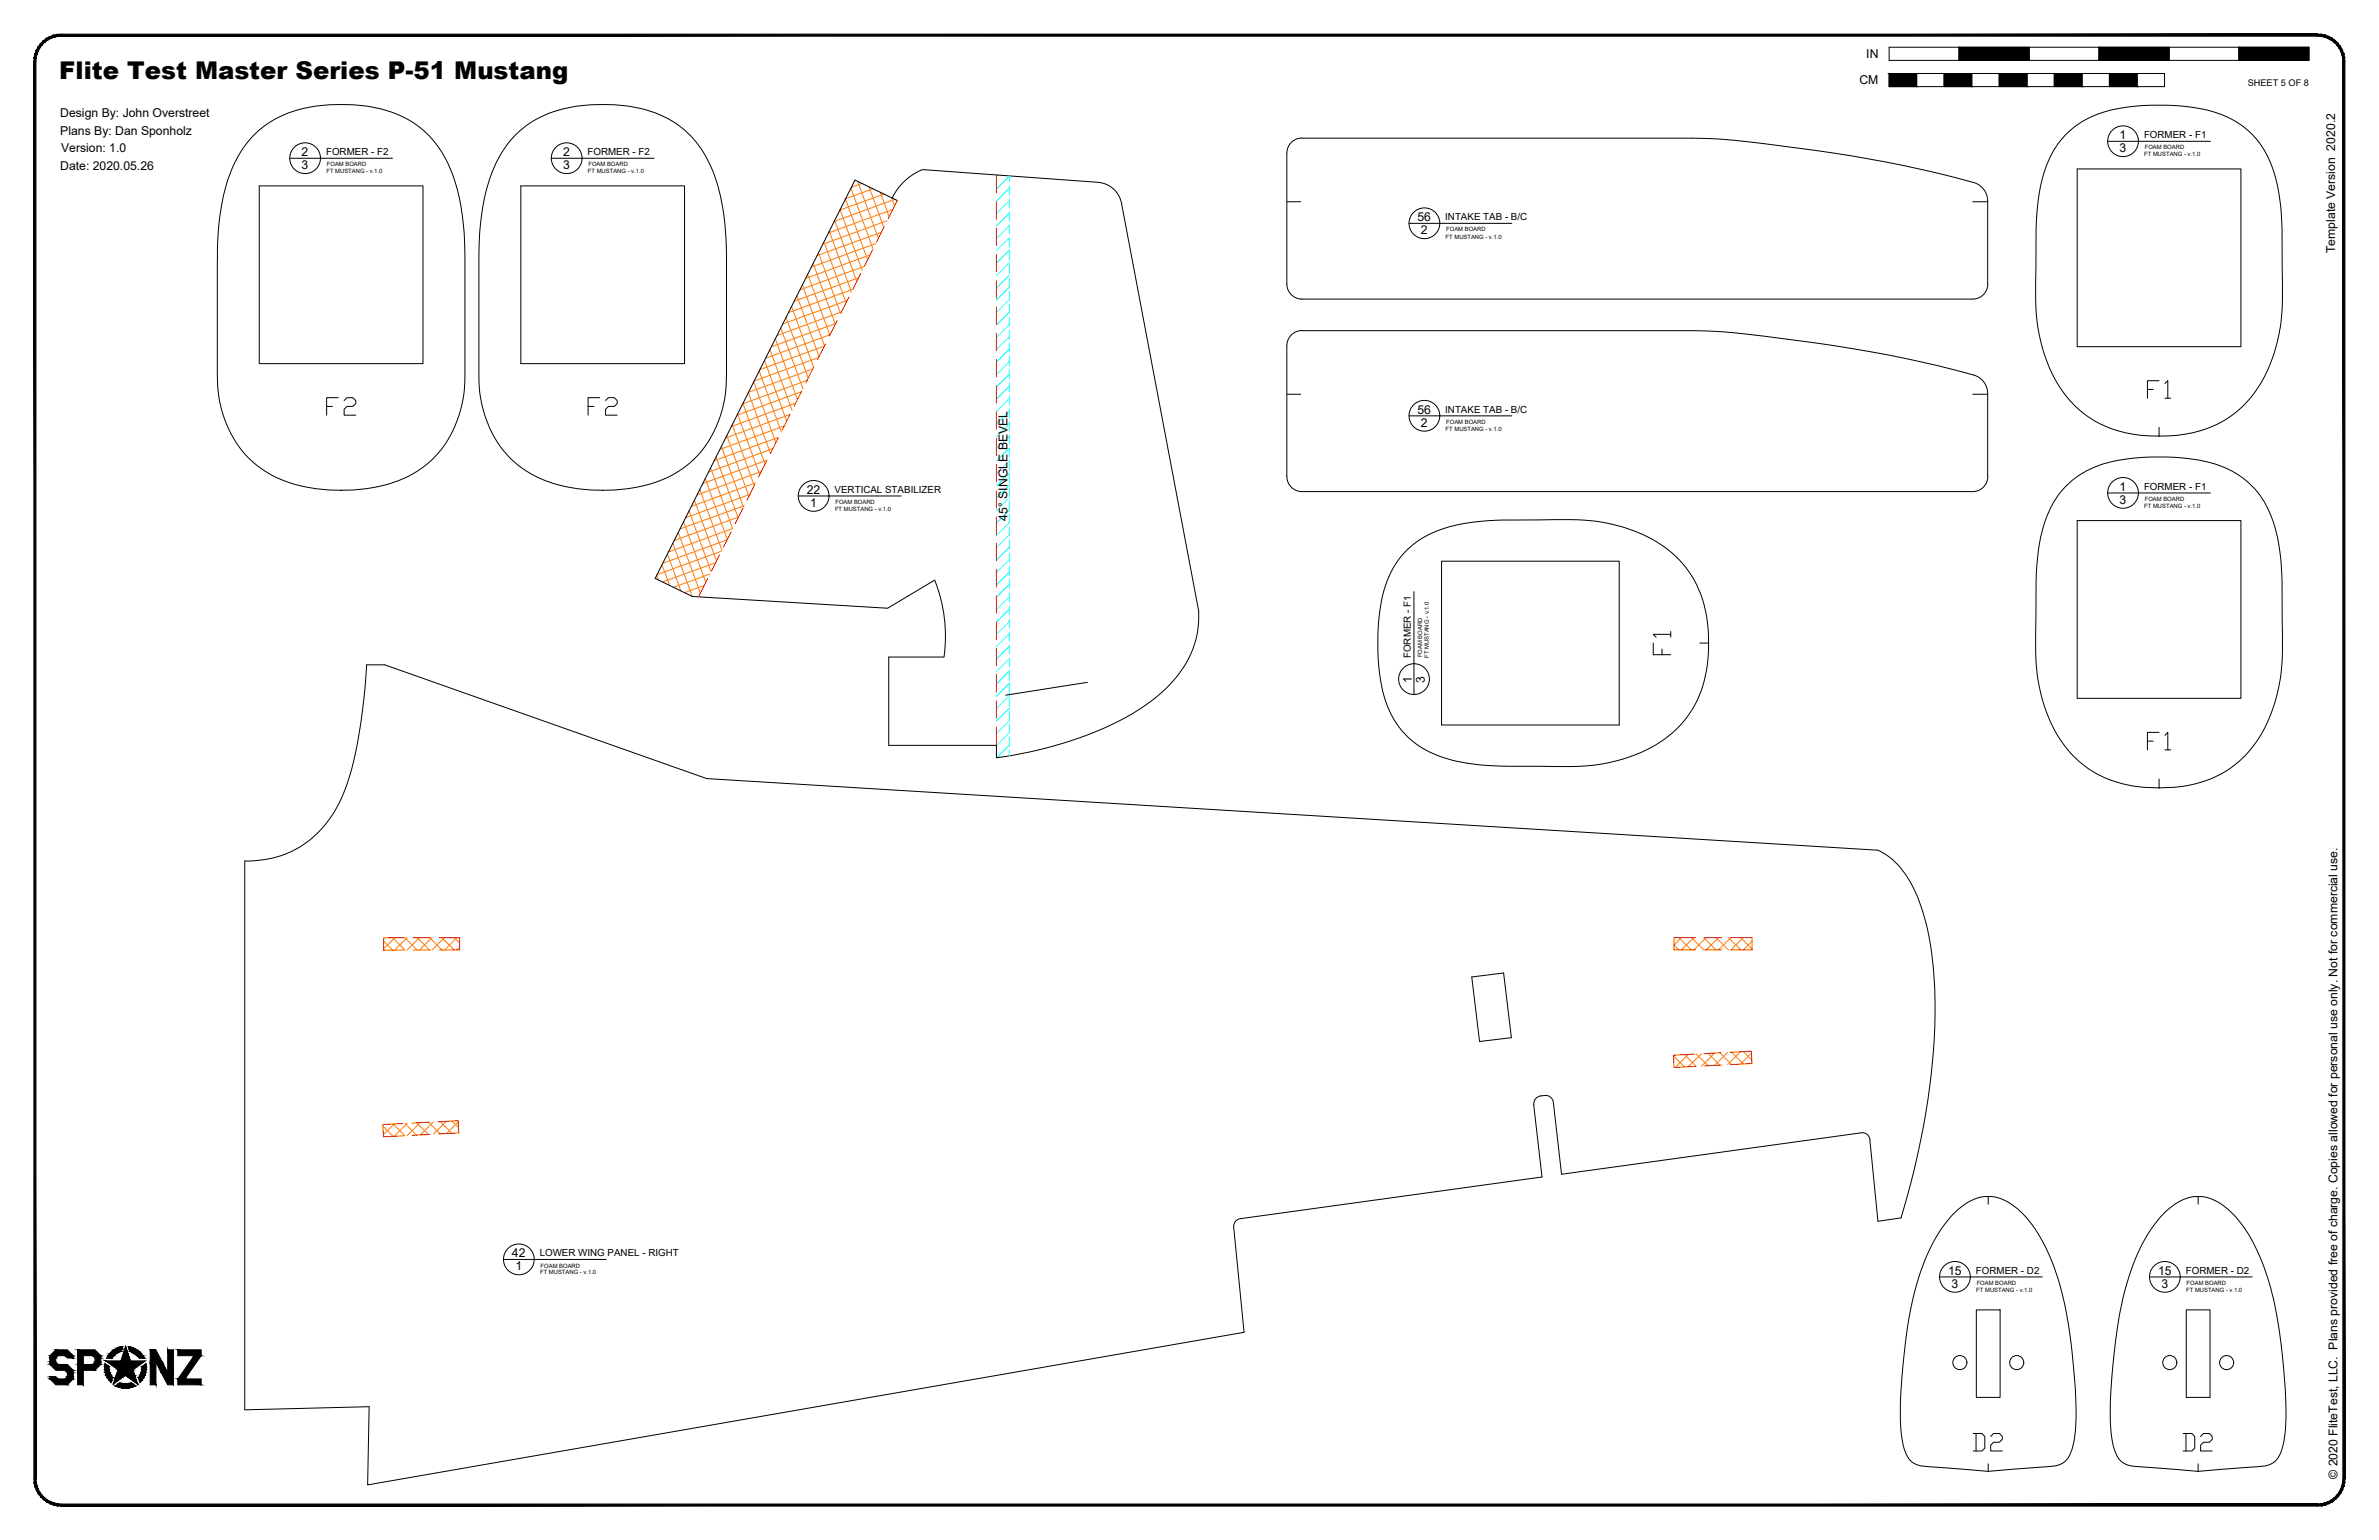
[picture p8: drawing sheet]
<svg xmlns="http://www.w3.org/2000/svg" width="864mm" height="559mm" viewBox="0 0 864 559" stroke-linecap="round" stroke-linejoin="round" font-family="sans-serif">
<defs><g id="words">
<g font-size="10.6">
<text x="778.2" y="145.7">F1</text>
<text x="117.5" y="152">F2</text>
<text x="212.4" y="152">F2</text>
<text x="607.5" y="238.8" transform="rotate(-90 607.5 238.8)">F1</text>
<text x="778.2" y="273.4">F1</text>
<text x="715.1" y="527.8">D2</text>
<text x="791.3" y="527.8">D2</text>
</g>
<text font-size="8.9" x="21.5" y="28.8">Flite Test Master Series P-51 Mustang</text>
<g font-size="4.4">
<text x="677.5" y="21.1">IN</text>
<text x="675" y="30.6">CM</text>
<text x="21.9" y="42.5">Design By: John Overstreet</text>
<text x="21.9" y="48.9">Plans By: Dan Sponholz</text>
<text x="769.4" y="50.5">1</text>
<text x="22.2" y="55.3">Version: 1.0</text>
<text x="109.5" y="56.6">2</text>
<text x="204.4" y="56.6">2</text>
<text x="769.4" y="55.2">3</text>
<text x="21.9" y="61.7">Date: 2020.05.26</text>
<text x="109.5" y="61.4">3</text>
<text x="204.4" y="61.4">3</text>
<text x="514.6" y="80.3">56</text>
<text x="515.8" y="85">2</text>
<text x="847.7" y="91.9" transform="rotate(-90 847.7 91.9)">Template Version 2020.2</text>
<text x="514.6" y="150.1">56</text>
<text x="515.8" y="154.9">2</text>
<text x="292.9" y="179.2">22</text>
<text x="769.4" y="178.1">1</text>
<text x="294.1" y="183.9">1</text>
<text x="769.4" y="182.8">3</text>
<text x="365.7" y="188.9" transform="rotate(-90 365.7 188.9)">45° SINGLE BEVEL</text>
<text x="512.5" y="247.7" transform="rotate(-90 512.5 247.7)">1</text>
<text x="517.2" y="247.7" transform="rotate(-90 517.2 247.7)">3</text>
<text x="185.8" y="456.2">42</text>
<text x="187.1" y="461">1</text>
<text x="707.2" y="462.6">15</text>
<text x="708.4" y="467.3">3</text>
<text x="783.4" y="462.6">15</text>
<text x="784.6" y="467.3">3</text>
<text x="848.5" y="536.6" transform="rotate(-90 848.5 536.6)">© 2020 FliteTest, LLC. Plans provided free of charge. Copies allowed for personal use only. Not for commercial use.</text>
</g>
<g font-size="3.5">
<text x="778.3" y="50.1">FORMER - F1</text>
<text x="118.4" y="56.3">FORMER - F2</text>
<text x="213.3" y="56.3">FORMER - F2</text>
<text x="524.6" y="80">INTAKE TAB - B/C</text>
<text x="524.6" y="149.8">INTAKE TAB - B/C</text>
<text x="303" y="178.9">VERTICAL STABILIZER</text>
<text x="778.3" y="177.8">FORMER - F1</text>
<text x="512.1" y="238.8" transform="rotate(-90 512.1 238.8)">FORMER - F1</text>
<text x="195.9" y="455.9">LOWER WING PANEL - RIGHT</text>
<text x="717.3" y="462.2">FORMER - D2</text>
<text x="793.5" y="462.2">FORMER - D2</text>
</g>
<text font-size="3.3" x="816" y="31.1">SHEET 5 OF 8</text>
<g font-size="2.1">
<text x="778.4" y="56.8">FT MUSTANG - v.1.0</text>
<text x="778.6" y="54.2">FOAM BOARD</text>
<text x="118.5" y="62.9">FT MUSTANG - v.1.0</text>
<text x="118.7" y="60.4">FOAM BOARD</text>
<text x="213.4" y="62.9">FT MUSTANG - v.1.0</text>
<text x="213.6" y="60.4">FOAM BOARD</text>
<text x="525" y="84">FOAM BOARD</text>
<text x="524.8" y="86.6">FT MUSTANG - v.1.0</text>
<text x="525" y="153.8">FOAM BOARD</text>
<text x="524.8" y="156.4">FT MUSTANG - v.1.0</text>
<text x="303.1" y="185.5">FT MUSTANG - v.1.0</text>
<text x="303.3" y="182.9">FOAM BOARD</text>
<text x="778.4" y="184.4">FT MUSTANG - v.1.0</text>
<text x="778.6" y="181.8">FOAM BOARD</text>
<text x="516.2" y="238.5" transform="rotate(-90 516.2 238.5)">FOAM BOARD</text>
<text x="518.7" y="238.7" transform="rotate(-90 518.7 238.7)">FT MUSTANG - v.1.0</text>
<text x="196.3" y="459.9">FOAM BOARD</text>
<text x="196.1" y="462.5">FT MUSTANG - v.1.0</text>
<text x="717.6" y="466.3">FOAM BOARD</text>
<text x="793.8" y="466.3">FOAM BOARD</text>
<text x="717.4" y="468.8">FT MUSTANG - v.1.0</text>
<text x="793.6" y="468.8">FT MUSTANG - v.1.0</text>
</g>
</g></defs>
<!-- layer: 01 CUT -->
<g fill="none" stroke="#000" stroke-width=".36">
<path d="M91.9 49.3a39.4 39.4 0 0 1 25.9-11.1 52.9 52.9 0 0 1 30.9 5.5 38.8 38.8 0 0 1 17.1 24.1 99 99 0 0 1 3 28.6v36.3a43.3 43.3 0 0 1-12.5 34.6 45.6 45.6 0 0 1-29.4 10.5 53.2 53.2 0 0 1-30.7-6.8 39.3 39.3 0 0 1-17.2-32.2l-.1-42.4a88.4 88.4 0 0 1 5-34.3 39 39 0 0 1 8-12.8zM186.8 49.3a40.5 40.5 0 0 1 27.4-11.3 52.1 52.1 0 0 1 29.4 5.7 38.9 38.9 0 0 1 17.5 25.6 102.5 102.5 0 0 1 2.6 27.1v36.3a45.2 45.2 0 0 1-7.5 28.9 38.4 38.4 0 0 1-26.8 15.5 59.3 59.3 0 0 1-35.6-4.6 37.8 37.8 0 0 1-19.5-29.1l-.5-7.6v-39.4a89 89 0 0 1 4.5-32.9 42 42 0 0 1 8.5-14.2zM467.1 55.6a5.5 5.5 0 0 1 5.5-5.5l144.7 .1a332.6 332.6 0 0 1 41.9 4.4 439.1 439.1 0 0 1 57.2 11.6M467.1 55.6v47.5M749.7 49a37.1 37.1 0 0 1 23.2-10.2 76.4 76.4 0 0 1 32.3 2.4 31.5 31.5 0 0 1 20.9 23.4 82.5 82.5 0 0 1 2.3 21.6l.1 10.8a107.1 107.1 0 0 1-1 23.1 48.1 48.1 0 0 1-15.7 29.4 42.1 42.1 0 0 1-28 8.7 41.6 41.6 0 0 1-30.1-10.5 51.3 51.3 0 0 1-14.3-31.7l-.4-8.1 .1-21.7a70.3 70.3 0 0 1 4.1-26.8 32.1 32.1 0 0 1 6.5-10.4zM94.1 67.5h59.4v64.4h-59.4zM189.1 67.5h59.4v64.4h-59.4zM325.7 72.8l-15.3-7.5-72.6 144.6 13.5 6.5 70.9 4.3M334.2 61.9a20.8 20.8 0 0 0-10.3 9.9M335.7 61.6l63 4.6a9.3 9.3 0 0 1 8.4 7.5l28 148a36.5 36.5 0 0 1-13.7 29.9l-1.2 1a86.7 86.7 0 0 1-28.5 15.2 151.5 151.5 0 0 1-30 7.2v-4.6M335.7 61.6l-1.6 .2M467.1 73.2h5"/>
<path d="M716.1 73.2h5.4M716.4 66.2a7 7 0 0 1 5.1 6.7v30.2M754 61.3h59.5v64.5h-59.5zM467.1 103a5.5 5.5 0 0 0 5.5 5.5h243.5a5.5 5.5 0 0 0 5.5-5.5M467.1 143.1h5M716.1 143.1h5.4M721.5 142.8a7 7 0 0 0-5.1-6.7 535.2 535.2 0 0 0-95.9-16l-147.9-.1a5.4 5.4 0 0 0-5.5 5.4v47.5a5.5 5.5 0 0 0 5.5 5.5h243.5a5.5 5.5 0 0 0 5.5-5.5l-.1-30.1M783.8 155.1v3.1M749.7 176.7a36.4 36.4 0 0 1 23.2-10.3 77.7 77.7 0 0 1 32.3 2.4 31.2 31.2 0 0 1 20.5 22.1 78.5 78.5 0 0 1 2.7 22.9l.1 10.8a107.1 107.1 0 0 1-1 23.1 47.7 47.7 0 0 1-15.7 29.4 42.5 42.5 0 0 1-28 8.8 41.2 41.2 0 0 1-32-12.5 55.2 55.2 0 0 1-12.8-35.2l.1-24.4a69.7 69.7 0 0 1 4.1-26.8 30.8 30.8 0 0 1 6.5-10.3zM511 199.3a40.3 40.3 0 0 1 23.6-9.8l10.8-.8h13.6a107.1 107.1 0 0 1 23.1 .9 48.1 48.1 0 0 1 29.4 15.7 42.1 42.1 0 0 1 8.7 28.1 41.6 41.6 0 0 1-10.5 30 51.3 51.3 0 0 1-31.7 14.3l-8.1 .4h-21.8a71.4 71.4 0 0 1-26.7-4.2 31.6 31.6 0 0 1-19.7-24.3 78.8 78.8 0 0 1 1.5-37.7 31.1 31.1 0 0 1 7.8-12.6zM754 188.9h59.5v64.5h-59.5zM339.2 210.5l-17 10.2"/>
<path d="M339.3 210.5a54.8 54.8 0 0 1 3.4 27.9h-20.1v32.1h39.1M523.3 203.6h64.5v59.5h-64.5zM617.1 233.4h3.1M394.8 247.6l-29.7 4.7M783.8 282.7v3.2M534.3 354.5l11.5-1.4 2.8 23.4-11.5 1.4zM559.2 397.7a3.4 3.4 0 0 1 4.5 1.6l.2 .6M559.3 397.7a2.8 2.8 0 0 0-2.5 3.1l3 26.3-109.6 15.1M563.9 400l3 26.1 108.7-15M675.6 411a2.8 2.8 0 0 1 3.2 2.5M678.8 413.6l2.9 29.6 8.4-1.3a267.5 267.5 0 0 0 12.3-78.1 106.5 106.5 0 0 0-6.6-38.9 29.5 29.5 0 0 0-14-16.4l-425.3-26-116.8-41.3h-6.6a190.8 190.8 0 0 1-6.2 40.6 42.8 42.8 0 0 1-18.4 25.7 37.4 37.4 0 0 1-19.6 4.9v199.2l45.1-1.2-.5 28.4 318.1-55.4-3.8-38.1M721.7 434.2v2.8"/>
<path d="M797.9 434.2v2.8M450.3 442.2l-1.7 .8-.6 1-.1 1.2M708.7 440.9a18.5 18.5 0 0 1 13-6.7 19 19 0 0 1 13.8 7.5 71.8 71.8 0 0 1 14.1 32.1 208.5 208.5 0 0 1 3.8 44.9 18.8 18.8 0 0 1-3.3 11.1 7.2 7.2 0 0 1-4.8 2.2l-23.6 1.9-23.5-1.9a7.3 7.3 0 0 1-6.9-5.9 57.5 57.5 0 0 1-1.4-18.2 188.9 188.9 0 0 1 5.4-40.4 64.6 64.6 0 0 1 13.4-26.6zM784.9 440.9a18.5 18.5 0 0 1 13-6.7 19 19 0 0 1 13.8 7.5 67.5 67.5 0 0 1 13.1 27.9 200.9 200.9 0 0 1 4.8 49.1 18.8 18.8 0 0 1-3.3 11.1 7.2 7.2 0 0 1-4.8 2.2l-23.6 1.9-23.5-1.9a7.2 7.2 0 0 1-6.8-5.9 55.3 55.3 0 0 1-1.5-18.2 189.2 189.2 0 0 1 6-42.4 60 60 0 0 1 12.8-24.6zM717.4 475.3h8.7v31.8h-8.7zM793.6 475.3h8.7v31.8h-8.7zM721.7 531.2v2.7M797.9 531.2v2.7"/>
<circle cx="711.4" cy="494.4" r="2.56"/>
<circle cx="732.1" cy="494.4" r="2.56"/>
<circle cx="787.7" cy="494.4" r="2.56"/>
<circle cx="808.3" cy="494.4" r="2.56"/>
</g>
<!-- layer: 06 CAVITY -->
<g fill="none" stroke="#ff7f00" stroke-width=".36">
<path d="M303 80l8 22.1M305 76.1l8 22.1M308.9 68.2l8 22.2M311.4 65.8l7.5 20.7M312.9 66.6l-3.9 1.3M315.5 67.8l5.3 14.7M316.9 68.5l-10 3.7 8 22M319.5 69.8l3.3 8.9M320.9 70.4l-16 5.8M323.7 71.7l1.1 3M324.1 76l-23.4 8.5M324.9 72.3l-22.1 8.1"/>
<path d="M293.2 99.5l8 22.1M295.2 95.6l8 22.1M297.1 91.7l8.1 22.1M299.1 87.8l8 22.1M301 83.9l8.1 22M313.7 96.7l-23.3 8.5M315.8 92.5l-23.3 8.5M317.9 88.4l-23.4 8.5M320 84.3l-23.4 8.5M322 80.1l-23.3 8.5M283.4 119l8.1 22.1M285.4 115.1l8 22.1"/>
<path d="M287.3 111.2l8.1 22.1M289.3 107.3l8 22.1M291.3 103.4l8 22.1M303.4 117.4l-23.4 8.4M305.5 113.2l-23.4 8.5M307.5 109.1l-23.4 8.5M309.6 105l-23.4 8.4M311.7 100.8l-23.4 8.5M273.6 138.5l8 22.1M275.6 134.6l8 22.1M277.5 130.8l8.1 22M279.5 126.8l8 22.1"/>
<path d="M281.4 122.9l8.1 22.1M293 138l-23.4 8.5M295.1 133.9l-23.4 8.5M297.1 129.8l-23.3 8.4M299.2 125.6l-23.4 8.5M301.3 121.5l-23.4 8.5M263.8 158l8.1 22.1M265.8 154.2l8 22M267.8 150.3l8 22M269.7 146.3l8 22.1M271.7 142.5l8 22M282.6 158.7l-23.3 8.5"/>
<path d="M284.7 154.6l-23.3 8.5M286.8 150.4l-23.4 8.5M288.8 146.3l-23.3 8.5M290.9 142.2l-23.3 8.4M254.1 177.6l7.9 22M256 173.7l8 22M258 169.8l8 22M259.9 165.9l8 22M261.9 162l8 22M272.3 179.4l-23.4 8.5M274.3 175.2l-23.3 8.5M276.4 171.1l-23.3 8.5"/>
<path d="M278.5 167l-23.4 8.5M280.6 162.8l-23.4 8.5M244.2 197.1l7.1 19.3M246.2 193.2l8.1 22M248.2 189.3l8 22M250.1 185.4l8 22.1M252.1 181.5l8 22M263.9 195.9l-23.3 8.5M266 191.8l-23.3 8.5M268.1 187.6l-23.4 8.5M270.2 183.5l-23.4 8.5M238.4 208.8l.6 1.6"/>
<path d="M240.3 204.9l2.8 7.5M242.3 201l4.9 13.4M255.6 212.4l-7.1 2.6M257.7 208.3l-13.2 4.8M259.8 204.2l-19.3 7M261.8 200l-23.3 8.5M139.3 341.5l3.2 3.2M142.5 340.3l4.5 4.4M143.3 340.3l-4 4M147 340.3l4.5 4.4M147.8 340.3l-4.5 4.4M151.5 340.3l4.4 4.4"/>
<path d="M152.3 340.3l-4.5 4.4M156 340.3l4.4 4.4M156.8 340.3l-4.5 4.4M160.4 340.3l4.5 4.4M161.3 340.3l-4.5 4.4M165 340.3l1.8 1.8M165.8 340.3l-4.5 4.4M166.8 343.7l-1 1M607.7 342.9l1.7 1.8M609.5 340.2l4.4 4.5M610.4 340.2l-2.7 2.7M614 340.2l4.4 4.5"/>
<path d="M614.9 340.2l-4.5 4.5M618.5 340.2l4.4 4.5M619.3 340.2l-4.4 4.5M623 340.2l4.4 4.5M623.8 340.2l-4.4 4.5M627.4 340.2l4.5 4.5M628.3 340.2l-4.4 4.5M631.9 340.2l4.1 4.1M632.8 340.2l-4.4 4.5M636 341.5l-3.2 3.2M607.5 383.1l4 4M608.2 382.8l-.7 .7"/>
<path d="M611.5 382.7l4.3 4.2M612.9 382.6l-4.7 4.7M615.8 382.5l4.2 4.2M617.6 382.4l-4.7 4.6M620 382.2l4.3 4.3M622.4 382.1l-4.7 4.7M624.4 382l4.2 4.3M627.1 381.9l-4.7 4.7M628.6 381.8l4.2 4.3M631.8 381.6l-4.7 4.8M632.9 381.6l3 3M635.8 382.2l-4 3.9"/>
<path d="M139 408.6l3.7 3.7M142.7 407.9l4.3 4.2M143.1 407.8l-3.9 4M147 407.6l4.3 4.3M147.8 407.6l-4.7 4.7M151.3 407.4l4.2 4.3M152.6 407.3l-4.8 4.8M155.5 407.2l4.3 4.3M157.3 407.1l-4.7 4.7M159.8 407l4.3 4.2M162 406.8l-4.7 4.8M164.1 406.7l2.3 2.4"/>
<path d="M166.3 407.1l-4.2 4.2"/>
</g>
<!-- layer: 02 SCORE -->
<g fill="none" stroke="#f00" stroke-width=".36">
<path d="M325.7 72.8l-3.3 6.6M361.7 63.5v6.6M361.7 73.3v6.3M312.5 99.3l-2.9 5.6M316.7 90.7l-2.8 5.7M321 82.2l-2.8 5.7M361.7 82.8v6.3M361.7 92.3v6.4M303.9 116.3l-2.9 5.7M308.2 107.7l-2.9 5.7M361.7 101.8v6.4M361.7 111.4v6.3"/>
<path d="M295.3 133.3l-2.8 5.7M299.7 124.8l-2.9 5.7M361.7 120.9v6.3M361.7 130.4v6.4M361.7 139.9v6.4M282.5 158.8l-2.8 5.7M286.8 150.4l-2.8 5.6M291.1 141.8l-2.9 5.7M361.7 149.5v6.3M361.7 159v6.3M274 175.9l-2.9 5.7M278.3 167.4l-2.9 5.6"/>
<path d="M361.7 168.5v6.4M361.7 178v6.4M265.5 192.9l-2.9 5.7M269.7 184.4l-2.8 5.6M361.7 187.6v6.4M361.7 197.1v6.4M256.9 209.9l-3.3 6.7M261.2 201.4l-2.9 5.7M361.7 206.7v6.3M361.7 216.2v6.3M361.7 225.7v6.4M361.7 235.2v6.4"/>
<path d="M361.7 244.8v6.3M361.7 254.3v6.3M361.7 263.8v6.6M146.7 340.3h-7.4v4.5l7.4-.1M149.9 340.3h6.3M149.9 344.7h6.3M159.4 340.3h7.4v4.4h-7.4M615.5 340.2h-7.8v4.5h7.8M618.7 340.2h6.4M618.7 344.7h6.4M628.2 340.2h7.8v4.5h-7.8M615.3 382.5l-7.8 .4 .2 4.4 7.8-.4"/>
<path d="M624.8 382l-6.3 .3M625 386.5l-6.3 .3M628 381.8l7.8-.4 .2 4.5-7.8 .4M146.3 407.7l-7.3 .3 .2 4.5 7.3-.4M155.8 407.2l-6.3 .3M156 411.7l-6.3 .3M159 407l7.3-.4 .2 4.5-7.3 .4"/>
</g>
<!-- layer: 04 BEVEL -->
<g fill="none" stroke="#0ff" stroke-width=".36">
<path d="M362.2 63.5l-.5 .5M366.4 63.9l-4.7 4.6M366.4 68.3l-4.7 4.7M366.4 72.9l-4.7 4.6M366.4 77.3l-4.7 4.7M366.4 63.8v2.1M366.4 67.5v3.1M366.4 72.2v3.2M366.4 77v3.2M366.4 81.8l-4.7 4.7M366.4 86.3l-4.7 4.7M366.4 90.8l-4.7 4.7"/>
<path d="M366.4 95.3l-4.7 4.6M366.4 99.8l-4.7 4.7M366.4 81.7v3.2M366.4 86.5v3.2M366.4 91.3v3.1M366.4 96v3.2M366.4 104.3l-4.7 4.6M366.4 108.8l-4.7 4.6M366.4 113.2l-4.7 4.7M366.4 117.8l-4.7 4.6M366.4 100.8v3.2M366.4 105.6v3.1"/>
<path d="M366.4 110.3v3.2M366.4 115.1v3.2M366.4 119.8v3.2M366.4 122.2l-4.7 4.7M366.4 126.7l-4.7 4.7M366.4 131.2l-4.7 4.7M366.4 135.7l-4.7 4.7M366.4 124.6v3.2M366.4 129.4v3.1M366.4 134.1v3.2M366.4 138.9v3.2M366.4 140.2l-4.7 4.6"/>
<path d="M366.4 144.7l-4.7 4.7M366.4 149.2l-4.7 4.6M366.4 153.7l-4.7 4.6M366.4 158.1l-4.7 4.7M366.4 143.7v3.1M366.4 148.4v3.2M366.4 153.2v3.2M366.4 157.9v3.2M366.4 162.7l-4.7 4.6M366.4 167.1l-4.7 4.7M366.4 171.6l-4.7 4.7M366.4 176.1l-4.7 4.7"/>
<path d="M366.4 162.7v3.2M366.4 167.5v3.1M366.4 172.2v3.2M366.4 177v3.2M366.4 180.6l-4.7 4.7M366.4 185.1l-4.7 4.7M366.4 189.6l-4.7 4.7M366.4 194.1l-4.7 4.7M366.4 198.6l-4.7 4.6M366.4 181.8v3.1M366.4 186.5v3.2M366.4 191.3v3.2"/>
<path d="M366.4 196v3.2M366.4 203.1l-4.7 4.7M366.4 207.6l-4.7 4.6M366.4 212.1l-4.7 4.6M366.4 216.5l-4.7 4.7M366.4 200.8v3.2M366.4 205.6v3.1M366.4 210.3v3.2M366.4 215.1v3.2M366.4 219.9v3.1M366.4 221l-4.7 4.7M366.4 225.5l-4.7 4.7"/>
<path d="M366.4 230l-4.7 4.7M366.4 234.5l-4.7 4.7M366.4 239l-4.7 4.7M366.4 224.6v3.2M366.4 229.4v3.2M366.4 234.1v3.2M366.4 238.9v3.2M366.4 243.5l-4.7 4.6M366.4 248l-4.7 4.6M366.4 252.5l-4.7 4.6M366.4 257l-4.7 4.6M366.4 243.7v3.1"/>
<path d="M366.4 248.4v3.2M366.4 253.2v3.2M366.4 258v3.1M366.4 261.4l-4.7 4.7M366.4 262.7v3.2l-4.7 4.7M366.4 270.4l-4.5 4.5M366.4 267.5v3.2M366.4 272.2v2.1"/>
</g>
<!-- layer: 23 NOTES -->
<g fill="none" stroke="#000" stroke-width=".36">
<path d="M105.2 57.4h37.3M200.1 57.4h37.3M765.1 51.3h37.3M511.5 81h37.3M511.5 150.9h37.3M289.8 180h37.3M765.1 178.9h37.3M513.3 214.7v37.3M182.8 457h37.3M704.1 463.3h37.3M780.3 463.3h37.3"/>
<circle cx="110.8" cy="57.4" r="5.6"/>
<circle cx="205.7" cy="57.4" r="5.6"/>
<circle cx="770.7" cy="51.3" r="5.6"/>
<circle cx="517.1" cy="81" r="5.6"/>
<circle cx="517.1" cy="150.9" r="5.6"/>
<circle cx="295.4" cy="179.9" r="5.6"/>
<circle cx="770.7" cy="178.9" r="5.6"/>
<circle cx="513.3" cy="246.4" r="5.6"/>
<circle cx="188.3" cy="457" r="5.6"/>
<circle cx="709.7" cy="463.3" r="5.6"/>
<circle cx="785.9" cy="463.3" r="5.6"/>
</g>
<!-- layer: 21 FULL-SIZE -->
<path d="M685.8 17.1h25.4v4.8h-25.4zM711.2 17.1h25.4v4.8h-25.4zM736.6 17.1h25.4v4.8h-25.4zM762 17.1h25.4v4.8h-25.4zM787.4 17.1h25.4v4.8h-25.4zM812.8 17.1h25.4v4.8h-25.4zM685.8 26.7h9.9v4.7h10.1v-4.7h9.9v4.7h10.1v-4.7h10v4.7h10v-4.7h10v4.7h9.9v-4.7h10.1v4.7h9.9v-4.7h-9.9v4.7h-10.1v-4.7h-9.9v4.7h-10v-4.7h-10v4.7h-10v-4.7h-10.1v4.7h-9.9v-4.7h-10.1v4.7h-9.9z" fill="none" stroke="#000" stroke-width=".36"/>
<g fill="#000" stroke="#000" stroke-width=".36">
<path d="M38.1 494.8l.4 .3h-.4zM43.5 488.8l1.1-.2zM46.2 499.5h2.9l.9 2.6zM46.5 488.6l1.1 .2zM52.6 495.1l.4-.3 .1 .3zM54.5 489.8h2.1zM39.6 500.9h1l-.3 .8zM41.1 502.1h.3l-.3 .2zM43.1 502l.4-.3 1 .3zM46.6 502l1.1-.3 .4 .3zM50.3 500h1.8l-.6 .9z"/>
<path d="M20.8 12.5l1.4-.1v.7zM20.8 12.5l.1 .7 1.3-.1zM19.4 12.8l1.4-.3 .1 .7zM19.4 12.8l.2 .7 1.3-.3zM18.1 13.3l1.3-.5 .2 .7zM18.1 13.3l.3 .7 1.2-.5zM16.9 13.9l1.2-.6 .3 .7zM16.9 13.9l.4 .7 1.1-.6zM15.7 14.8l1.2-.9 .4 .7zM15.7 14.8l.5 .6 1.1-.8zM15.7 14.8l.5 .6-1.5 .4zM14.7 15.8l.6 .5 .9-.9zM14.7 15.8l.6 .5-1.4 .6zM13.9 16.9l.6 .4 .8-1zM13.9 16.9l.6 .4-1.3 .9zM13.2 18.2l.7 .3 .6-1.2zM13.2 18.2l.7 .3-1.2 1zM12.7 19.5l.7 .2 .5-1.2zM12.7 19.5l.7 .2-1 1.2zM13.4 19.7l-1 1.2 .7 .1zM12.4 20.9l.7 .1-.8 1.3zM13.1 21l-.8 1.3h.7z"/>
<path d="M711.2 17.1l25.4 4.8v-4.8zM711.2 17.1l25.4 4.8h-25.4z"/>
<path d="M762 17.1l25.4 4.8v-4.8zM762 17.1l25.4 4.8h-25.4z"/>
<path d="M812.8 17.1l25.4 4.8v-4.8zM812.8 17.1l25.4 4.8h-25.4z"/>
<path d="M22.2 13.1h819.2v-.7zM22.2 12.4h819.2l-819.2 .7z"/>
<path d="M12.3 22.3l.7 514.3v-514.3zM12.3 22.3l.7 514.3h-.7z"/>
<path d="M685.8 26.7l9.9 4.7v-4.7zM685.8 26.7l9.9 4.7h-9.9z"/>
<path d="M705.8 26.7l9.9 4.7v-4.7zM705.8 26.7l9.9 4.7h-9.9z"/>
<path d="M725.8 26.7l10 4.7v-4.7zM725.8 26.7l10 4.7h-10z"/>
<path d="M745.8 26.7l10 4.7v-4.7zM745.8 26.7l10 4.7h-10z"/>
<path d="M765.7 26.7l10.1 4.7v-4.7zM765.7 26.7l10.1 4.7h-10.1z"/>
<path d="M851.1 20.9l.1 1.4h-.7zM850.4 21l.1 1.3 .6-1.4zM850.8 19.5l.3 1.4-.7 .1zM850.1 19.7l.3 1.3 .4-1.5zM850.3 18.2l.5 1.3-.7 .2zM849.6 18.5l.5 1.2 .2-1.5zM849.6 16.9l.7 1.3-.7 .3zM849 17.3l.6 1.2v-1.6zM848.8 15.8l.8 1.1-.6 .4zM848.3 16.3l.7 1-.2-1.5zM847.8 14.8l1 1-.5 .5zM847.8 14.8l-.5 .6 1 .9zM846.7 13.9l1.1 .9-.5 .6zM846.7 13.9l-.4 .7 1 .8zM845.4 13.3l1.3 .6-.4 .7zM845.4 13.3l-.3 .7 1.2 .6zM844.1 12.8l1.3 .5-.3 .7zM844.1 12.8l-.2 .7 1.2 .5zM842.7 12.5l1.4 .3-.2 .7zM842.7 12.5l-.1 .7 1.3 .3zM841.4 12.4l1.3 .1-.1 .7zM841.4 12.4v.7l1.2 .1z"/>
<path d="M18.1 492.8l2.1 1.4v-1.4zM18.1 492.8l2.1 1.4h-2.1z"/>
<path d="M18.1 494.2l3 .9-.9-.9zM18.1 494.2l3 .9h-3z"/>
<path d="M18.1 499.5l3 .9-.9-.9zM18.1 499.5l3 .9h-3z"/>
<path d="M18.1 491.9l2.1 .9 .9-.9zM18.1 491.9l2.1 .9h-2.1z"/>
<path d="M20.2 489.8l6.4 2.1-2.1-2.1zM20.2 489.8l6.4 2.1h-8.5z"/>
<path d="M18.1 495.1l8.5 2.1-2.1-2.1zM18.1 495.1l8.5 2.1h-6.4z"/>
<path d="M23.6 491.9l3 .9v-.9zM23.6 491.9l3 .9h-2.1z"/>
<path d="M23.6 497.2l3 .9v-.9zM23.6 497.2l3 .9h-2.1z"/>
<path d="M24.5 498.1l2.1 1.4v-1.4zM24.5 498.1l2.1 1.4h-2.1z"/>
<path d="M24.5 499.5l2.1 .9v-.9zM23.6 500.4l.9-.9 2.1 .9z"/>
<path d="M28.2 491.9l2.1 3.2v-3.2zM28.2 491.9l2.1 3.2h-2.1z"/>
<path d="M28.2 497.2l2.1 5.3v-5.3zM28.2 497.2l2.1 5.3h-2.1z"/>
<path d="M28.2 489.8l8.4 2.1-2.1-2.1zM28.2 489.8l8.4 2.1h-8.4z"/>
<path d="M33.6 491.9l3 .9v-.9zM33.6 491.9l3 .9h-2.1z"/>
<path d="M34.5 492.8l2.1 1.4v-1.4zM34.5 492.8l2.1 1.4h-2.1z"/>
<path d="M34.5 494.2l2.1 .9v-.9zM34.5 494.2l2.1 .9h-3z"/>
<path d="M28.2 495.1l6.2 2.1 2.2-2.1zM28.2 495.1l6.2 2.1h-6.2z"/>
<path d="M38 496.9h1.6zM38 496.9h1.6z"/>
<path d="M38.2 498h1.7zM38.2 498h1.7z"/>
<path d="M38.1 495.1l1.4 .7-1-.7zM38.1 495.1l1.4 .7h-1.5z"/>
<path d="M38 495.8l1.6 .1zM38 495.8l1.6 .1z"/>
<path d="M38 495.9l1.6 1v-1zM38 495.9l1.6 1h-1.6z"/>
<path d="M38 496.9l1.9 1.1-.3-1.1zM38 496.9l1.9 1.1h-1.7z"/>
<path d="M38.2 498l2.1 1-.4-1zM38.2 498l2.1 1h-1.8z"/>
<path d="M38.5 499h1.8zM38.5 499h1.8z"/>
<path d="M38.5 499l2.4 .9-.6-.9zM38.5 499l2.4 .9h-2z"/>
<path d="M38.9 499.9h2zM38.9 499.9l2 .1z"/>
<path d="M39.1 492l1.5 .9 .7-.9zM39.1 492l1.5 .9h-1.9z"/>
<path d="M39.2 491.9h2.2zM39.2 491.9l2.1 .1z"/>
<path d="M39.7 491.3l1.7 .6 .7-.6zM39.7 491.3l1.7 .6h-2.2z"/>
<path d="M39.9 491.1l2.2 .2 .4-.2zM39.9 491.1l2.2 .2h-2.4z"/>
<path d="M40.2 490.8l2.3 .3 .5-.3zM40.2 490.8l2.3 .3h-2.6z"/>
<path d="M40.6 490.3l3.4 .1zM40.6 490.3l3.4 .1z"/>
<path d="M40.6 490.4l2.4 .4 1-.4zM40.6 490.4l2.4 .4h-2.8z"/>
<path d="M41.5 489.7l2.5 .6 .2-.6zM40.6 490.3l.9-.6 2.5 .6z"/>
<path d="M42.5 489.2l1.7 .5 .2-.5zM41.5 489.7l1-.5 1.7 .5z"/>
<path d="M43.5 488.8l.9 .4 .1-.4zM42.5 489.2l1-.4 .9 .4z"/>
<path d="M42 499.5l-.6 2.6 3.5-2.6zM42 499.5l-.6 2.6h-.3z"/>
<path d="M42.1 499.1l2.8 .4 .6-.4zM42.1 499.1l2.8 .4h-2.9z"/>
<path d="M45.5 488.6l1.8 5.2zM45.5 488.6l1.8 5.2h-3.4z"/>
<path d="M46.2 499.5l3.8 2.6zM49.8 502.1l.3 .2z"/>
<path d="M46.6 488.8l2 .4-1-.4zM46.6 488.8l2 .4h-1.9z"/>
<path d="M42.8 497l6.2 2.1-.7-2.1zM42.8 497l6.2 2.1h-6.9z"/>
<path d="M46.7 489.2l2.9 .5-1-.5zM46.7 489.2l2.9 .5h-2.7z"/>
<path d="M45.5 499.1l3.6 .4-.1-.4zM45.5 499.1l3.6 .4h-2.9z"/>
<path d="M46.9 489.7l3.6 .6-.9-.6zM46.9 489.7l3.6 .6h-3.4z"/>
<path d="M47.1 490.3l3.5 .1zM47.1 490.3l3.5 .1z"/>
<path d="M47.1 490.4l3.9 .4-.4-.4zM47.1 490.4l3.9 .4h-2.9z"/>
<path d="M48.1 490.8l3.1 .3-.2-.3zM48.1 490.8l3.1 .3h-2.6z"/>
<path d="M48.6 491.1l2.8 .2-.2-.2zM48.6 491.1l2.8 .2h-2.3z"/>
<path d="M51.2 498h1.7zM51.2 498h1.7z"/>
<path d="M49.1 491.3l2.8 .6-.5-.6zM49.1 491.3l2.8 .6h-2.1z"/>
<path d="M51.4 496.9h1.7zM51.4 496.9h1.7z"/>
<path d="M49.8 491.9l2.2 .1zM49.8 491.9l2.2 .1z"/>
<path d="M49.9 492l2.5 .9-.4-.9zM49.9 492l2.5 .9h-1.8z"/>
<path d="M50.2 499.9h2zM50.2 499.9l1.9 .1z"/>
<path d="M50.8 499h1.8zM50.8 499h1.8z"/>
<path d="M50.8 499l1.4 .9 .4-.9zM50.8 499l1.4 .9h-2z"/>
<path d="M38.3 493.8l10 3.2 4.5-3.2zM38.3 493.8l10 3.2h-5.5z"/>
<path d="M51.2 498l1.4 1 .3-1zM51.2 498l1.4 1h-1.8z"/>
<path d="M52.6 495.1l.6 .7-.1-.7zM51.5 495.8l1.1-.7 .6 .7z"/>
<path d="M51.4 496.9l1.5 1.1 .2-1.1zM51.4 496.9l1.5 1.1h-1.7z"/>
<path d="M51.5 495.8l1.7 .1zM51.5 495.9h1.7z"/>
<path d="M51.5 495.9l1.6 1 .1-1zM51.5 495.9l1.6 1h-1.7z"/>
<path d="M54.5 489.8l4.5 4.6-2.4-4.6zM54.5 489.8l4.5 4.6h-4.5z"/>
<path d="M54.5 494.4l2.1 .4v-.4zM54.5 494.4l2.1 .4h-2.1z"/>
<path d="M54.5 494.8l2.1 7.7v-7.7zM54.5 494.8l2.1 7.7h-2.1z"/>
<path d="M56.6 494.4l2.6 .4-.2-.4zM56.6 494.4l2.6 .4h-2.4z"/>
<path d="M56.8 494.8l4.1 3.1-1.7-3.1zM56.8 494.8l4.1 3.1h-2.5z"/>
<path d="M60.9 489.8l2.1 8.1v-8.1zM60.9 489.8l2.1 8.1h-2.1z"/>
<path d="M58.4 497.9l4.6 4.6v-4.6zM58.4 497.9l4.6 4.6h-2.1z"/>
<path d="M70.3 492.2l-3 8 5.5-8zM70.3 492.2l-3 8h-2.6z"/>
<path d="M64.5 489.8l8.5 2.1v-2.1zM64.5 489.8l8.5 2.1h-8.5z"/>
<path d="M70 491.9l2.8 .3 .2-.3zM70 491.9l2.8 .3h-2.5z"/>
<path d="M18.1 500.4l6.4 2.1 2.1-2.1zM18.1 500.4l6.4 2.1h-4.3z"/>
<path d="M39 500l1.6 .9 .3-.9zM39 500l1.6 .9h-1z"/>
<path d="M43.1 502l2.4 .1zM42.9 502.1h2.6z"/>
<path d="M44 503.6h3.2zM44 503.6l2.1 .1z"/>
<path d="M46.6 502l1.6 .1zM45.5 502.1h2.7z"/>
<path d="M42.9 502.1l6.3 .7-1-.7zM41.9 502.8l1-.7 6.3 .7z"/>
<path d="M42.9 503.3l4.3 .3 1-.3zM42.9 503.3l4.3 .3h-3.2z"/>
<path d="M41.9 502.8l6.3 .5 1-.5zM41.9 502.8l6.3 .5h-5.3z"/>
<path d="M50.3 500l.3 .9h.9zM50.6 500.9h.9l-.7 .8z"/>
<path d="M64.7 500.2l2.8 .2zM64.7 500.2l2.8 .2h-3z"/>
<path d="M64.5 500.4l8.5 2.1v-2.1zM64.5 500.4l8.5 2.1h-8.5z"/>
<path d="M12.3 536.6h.7l-.6 1.4zM13 536.6l-.6 1.4 .7-.1zM12.4 538l.7-.1-.4 1.5zM13.1 537.9l-.4 1.5 .7-.2zM12.7 539.4l.7-.2-.2 1.5zM13.4 539.2l-.2 1.5 .7-.3zM13.2 540.7l.7-.3v1.5zM13.9 540.4v1.5l.6-.4zM13.9 541.9l.6-.4 .2 1.6zM14.5 541.5l.2 1.6 .6-.5zM14.7 543.1l.6-.5 .4 1.5zM15.3 542.6l.4 1.5 .5-.6zM16.2 543.5l.7 1.5-1.2-.9zM16.2 543.5l.7 1.5 .4-.7zM17.3 544.3l.8 1.3-1.2-.6zM17.3 544.3l.8 1.3 .3-.7zM18.4 544.9l1 1.2-1.3-.5zM18.4 544.9l1 1.2 .2-.7zM19.6 545.4l1.2 1-1.4-.3zM19.6 545.4l1.2 1 .1-.7zM20.9 545.7l1.3 .8-1.4-.1zM20.9 545.7l1.3 .8v-.7z"/>
<path d="M850.5 22.3v514.3h.7zM850.5 22.3h.7v514.3z"/>
<path d="M22.2 545.8v.7l819.2-.7zM22.2 546.5l819.2-.7v.7z"/>
<path d="M841.4 545.8l1.3 .6-1.3 .1zM841.4 545.8l1.3 .6-.1-.7zM842.6 545.7l1.5 .4-1.4 .3zM842.6 545.7l1.5 .4-.2-.7zM843.9 545.4l1.5 .2-1.3 .5zM843.9 545.4l1.5 .2-.3-.7zM845.1 544.9l1.6 .1-1.3 .6zM845.1 544.9l1.6 .1-.4-.7zM846.3 544.3l1.5-.2-1.1 .9zM846.3 544.3l1.5-.2-.5-.6zM847.3 543.5l1.5-.4-1 1zM847.3 543.5l1.5-.4-.5-.5zM848.3 542.6l1.3-.7-.8 1.2zM849 541.5l-.7 1.1 1.3-.7zM849 541.5l1.3-.8-.7 1.2zM849.6 540.4l-.6 1.1 1.3-.8zM849.6 540.4l1.2-1-.5 1.3zM850.1 539.2l-.5 1.2 1.2-1zM851.1 538l-.3 1.4-.7-.2zM850.4 537.9l-.3 1.3 1-1.2zM851.2 536.6l-.1 1.4-.7-.1zM850.5 536.6l-.1 1.3 .8-1.3z"/>
</g>
<use href="#words"/>
</svg>
